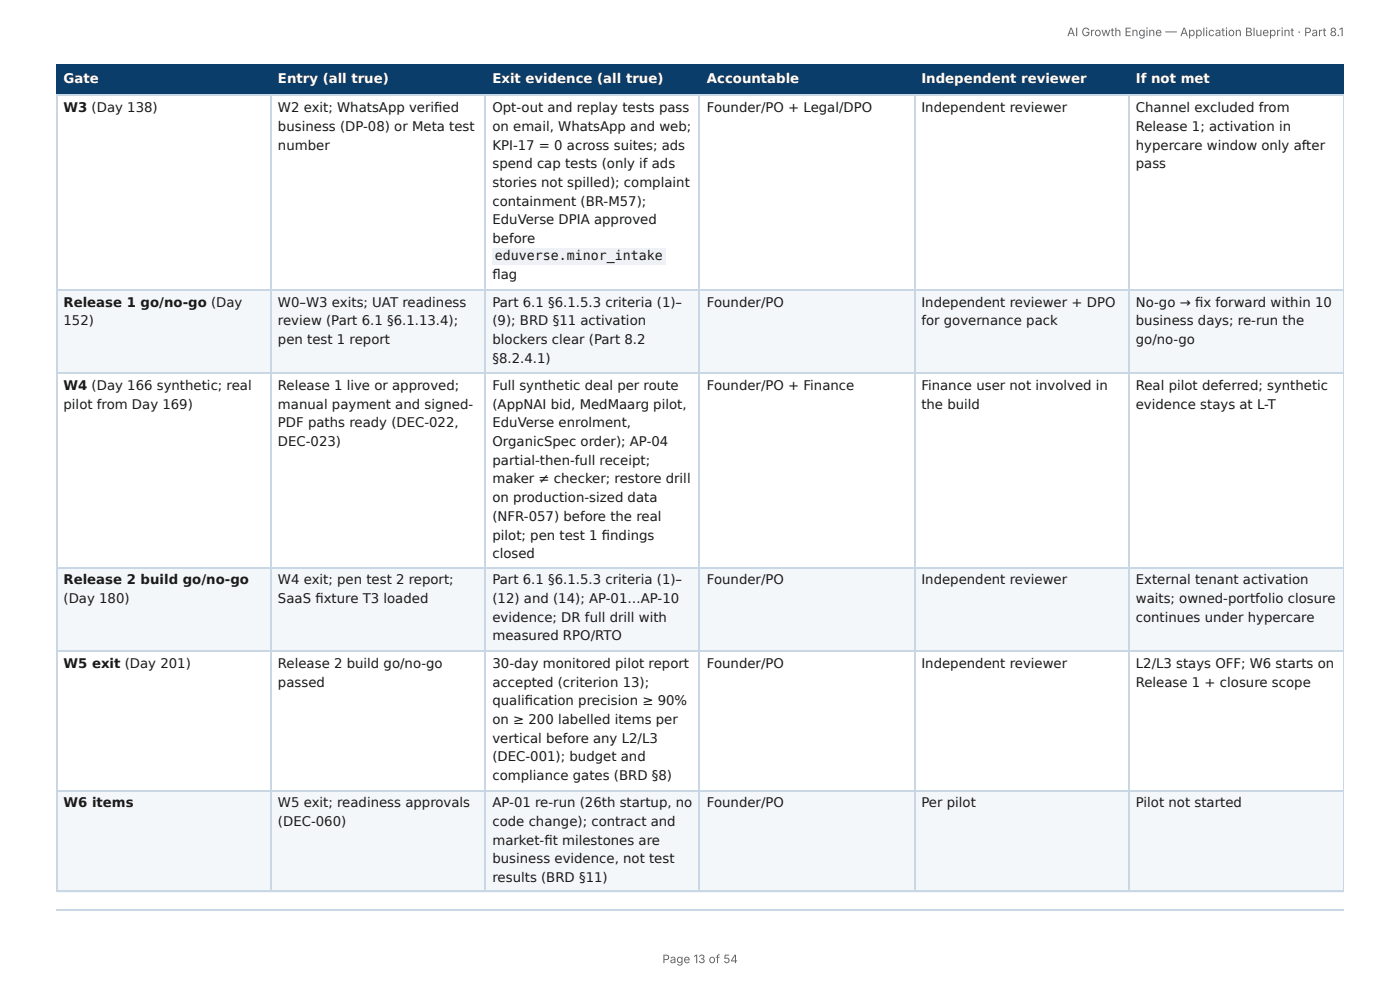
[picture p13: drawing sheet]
<svg xmlns="http://www.w3.org/2000/svg" width="297mm" height="210mm" viewBox="0 0 297 210" stroke-linecap="round" stroke-linejoin="round" font-family="sans-serif">
<defs><g id="words">
<g font-size="2.8" fill="#fff">
<text x="13.5" y="17.7">Gate</text>
<text x="59" y="17.7">Entry (all true)</text>
<text x="104.6" y="17.7">Exit evidence (all true)</text>
<text x="150.1" y="17.7">Accountable</text>
<text x="195.7" y="17.7">Independent reviewer</text>
<text x="241.2" y="17.7">If not met</text>
</g>
<g font-size="2.8" fill="#1a1a1a">
<text x="13.5" y="23.8">W3 (Day 138)</text>
<text x="59" y="23.8">W2 exit; WhatsApp verifi ed</text>
<text x="104.6" y="23.8">Opt-out and replay tests pass</text>
<text x="150.1" y="23.8">Founder/PO + Legal/DPO</text>
<text x="195.7" y="23.8">Independent reviewer</text>
<text x="241.2" y="23.8">Channel excluded from</text>
<text x="59" y="27.8">business (DP-08) or Meta test</text>
<text x="104.6" y="27.8">on email, WhatsApp and web;</text>
<text x="241.2" y="27.8">Release 1; activation in</text>
<text x="59" y="31.8">number</text>
<text x="104.6" y="31.8">KPI-17 = 0 across suites; ads</text>
<text x="104.6" y="35.7">spend cap tests (only if ads</text>
<text x="241.2" y="31.8">hypercare window only after</text>
<text x="241.2" y="35.7">pass</text>
<text x="104.6" y="39.7">stories not spilled); complaint</text>
<text x="104.6" y="43.7">containment (BR-M57);</text>
<text x="104.6" y="47.6">EduVerse DPIA approved</text>
<text x="104.6" y="51.6">before</text>
<text x="104.6" y="59.3">fl ag</text>
<text x="105.1" y="55.3">eduverse.minor_intake</text>
<text x="13.5" y="65.1">Release 1 go/no-go (Day</text>
<text x="59" y="65.1">W0–W3 exits; UAT readiness</text>
<text x="104.6" y="65.1">Part 6.1 §6.1.5.3 criteria (1)–</text>
<text x="150.1" y="65.1">Founder/PO</text>
<text x="195.7" y="65.1">Independent reviewer + DPO</text>
<text x="241.2" y="65.1">No-go → fi x forward within 10</text>
<text x="13.5" y="69.1">152)</text>
<text x="59" y="69.1">review (Part 6.1 §6.1.13.4);</text>
<text x="104.6" y="69.1">(9); BRD §11 activation</text>
<text x="195.7" y="69.1">for governance pack</text>
<text x="241.2" y="69.1">business days; re-run the</text>
<text x="59" y="73">pen test 1 report</text>
<text x="104.6" y="73">blockers clear (Part 8.2</text>
<text x="104.6" y="77">§8.2.4.1)</text>
<text x="241.2" y="73">go/no-go</text>
<text x="13.5" y="82.8">W4 (Day 166 synthetic; real</text>
<text x="59" y="82.8">Release 1 live or approved;</text>
<text x="104.6" y="82.8">Full synthetic deal per route</text>
<text x="150.1" y="82.8">Founder/PO + Finance</text>
<text x="195.7" y="82.8">Finance user not involved in</text>
<text x="241.2" y="82.8">Real pilot deferred; synthetic</text>
<text x="13.5" y="86.8">pilot from Day 169)</text>
<text x="59" y="86.8">manual payment and signed-</text>
<text x="104.6" y="86.8">(AppNAI bid, MedMaarg pilot,</text>
<text x="195.7" y="86.8">the build</text>
<text x="241.2" y="86.8">evidence stays at L-T</text>
<text x="59" y="90.8">PDF paths ready (DEC-022,</text>
<text x="59" y="94.7">DEC-023)</text>
<text x="104.6" y="90.8">EduVerse enrolment,</text>
<text x="104.6" y="94.7">OrganicSpec order); AP-04</text>
<text x="104.6" y="98.7">partial-then-full receipt;</text>
<text x="104.6" y="102.7">maker ≠ checker; restore drill</text>
<text x="104.6" y="106.6">on production-sized data</text>
<text x="104.6" y="110.6">(NFR-057) before the real</text>
<text x="104.6" y="114.6">pilot; pen test 1 fi ndings</text>
<text x="104.6" y="118.5">closed</text>
<text x="13.5" y="124.1">Release 2 build go/no-go</text>
<text x="59" y="124.1">W4 exit; pen test 2 report;</text>
<text x="104.6" y="124.1">Part 6.1 §6.1.5.3 criteria (1)–</text>
<text x="150.1" y="124.1">Founder/PO</text>
<text x="195.7" y="124.1">Independent reviewer</text>
<text x="241.2" y="124.1">External tenant activation</text>
<text x="13.5" y="128.1">(Day 180)</text>
<text x="59" y="128.1">SaaS fi xture T3 loaded</text>
<text x="104.6" y="128.1">(12) and (14); AP-01…AP-10</text>
<text x="241.2" y="128.1">waits; owned-portfolio closure</text>
<text x="104.6" y="132">evidence; DR full drill with</text>
<text x="104.6" y="136">measured RPO/RTO</text>
<text x="241.2" y="132">continues under hypercare</text>
<text x="13.5" y="141.8">W5 exit (Day 201)</text>
<text x="59" y="141.8">Release 2 build go/no-go</text>
<text x="104.6" y="141.8">30-day monitored pilot report</text>
<text x="150.1" y="141.8">Founder/PO</text>
<text x="195.7" y="141.8">Independent reviewer</text>
<text x="241.2" y="141.8">L2/L3 stays OFF; W6 starts on</text>
<text x="59" y="145.8">passed</text>
<text x="104.6" y="145.8">accepted (criterion 13);</text>
<text x="104.6" y="149.8">qualifi cation precision ≥ 90%</text>
<text x="241.2" y="145.8">Release 1 + closure scope</text>
<text x="104.6" y="153.7">on ≥ 200 labelled items per</text>
<text x="104.6" y="157.7">vertical before any L2/L3</text>
<text x="104.6" y="161.7">(DEC-001); budget and</text>
<text x="104.6" y="165.6">compliance gates (BRD §8)</text>
<text x="13.5" y="171.5">W6 items</text>
<text x="59" y="171.5">W5 exit; readiness approvals</text>
<text x="104.6" y="171.5">AP-01 re-run (26th startup, no</text>
<text x="150.1" y="171.5">Founder/PO</text>
<text x="195.7" y="171.5">Per pilot</text>
<text x="241.2" y="171.5">Pilot not started</text>
<text x="59" y="175.4">(DEC-060)</text>
<text x="104.6" y="175.4">code change); contract and</text>
<text x="104.6" y="179.4">market-fi t milestones are</text>
<text x="104.6" y="183.4">business evidence, not test</text>
<text x="104.6" y="187.3">results (BRD §11)</text>
</g>
<g font-size="2.5" fill="#666">
<text x="226.6" y="7.7">AI Growth Engine — Application Blueprint · Part 8.1</text>
<text x="140.7" y="204.5">Page 13 of 54</text>
</g>
</g></defs>
<g fill="#0b3d6b">
<path d="M12.2 14h45.5v6.1h-45.5z"/>
<path d="M57.7 14h45.5v6.1h-45.5z"/>
<path d="M103.2 14h45.5v6.1h-45.5z"/>
<path d="M148.7 14h45.5v6.1h-45.5z"/>
<path d="M194.2 14h45.5v6.1h-45.5z"/>
<path d="M239.7 14h45.7v6.1h-45.7z"/>
</g>
<g fill="#f4f7fa">
<path d="M12.2 61.6h45.5v17.8h-45.5z"/>
<path d="M57.7 61.6h45.5v17.8h-45.5z"/>
<path d="M103.2 61.6h45.5v17.8h-45.5z"/>
<path d="M148.7 61.6h45.5v17.8h-45.5z"/>
<path d="M194.2 61.6h45.5v17.8h-45.5z"/>
<path d="M239.7 61.6h45.7v17.8h-45.7z"/>
<path d="M12.2 120.7h45.5v17.7h-45.5z"/>
<path d="M57.7 120.7h45.5v17.7h-45.5z"/>
<path d="M103.2 120.7h45.5v17.7h-45.5z"/>
<path d="M148.7 120.7h45.5v17.7h-45.5z"/>
<path d="M194.2 120.7h45.5v17.7h-45.5z"/>
<path d="M239.7 120.7h45.7v17.7h-45.7z"/>
<path d="M12.2 167.7h45.5v21.7h-45.5z"/>
<path d="M57.7 167.7h45.5v21.7h-45.5z"/>
<path d="M103.2 167.7h45.5v21.7h-45.5z"/>
<path d="M148.7 167.7h45.5v21.7h-45.5z"/>
<path d="M194.2 167.7h45.5v21.7h-45.5z"/>
<path d="M239.7 167.7h45.7v21.7h-45.7z"/>
</g>
<path d="M11.9 13.9h273.5M12 13.8v6.6M57.5 13.8v6.6M103.1 13.8v6.6M148.6 13.8v6.6M194.3 13.8v6.6M239.8 13.8v6.6M11.9 20.2h273.5" fill="none" stroke="#0b3d6b" stroke-width=".26"/>
<path d="M285.3 13.8v6.6" fill="none" stroke="#0b3d6b" stroke-width=".21"/>
<g fill="none" stroke="#c9d6e3" stroke-width=".26">
<path d="M11.9 20.2h273.5M12 20.4v169M57.5 20.4v169M103.1 20.4v169M148.6 20.4v169M194.3 20.4v169M239.8 20.4v169M11.9 61.5h273.5M11.9 79.2h273.5M11.9 120.5h273.5M11.9 138.2h273.5M11.9 167.9h273.5"/>
<path d="M11.9 189.3h273.5M11.9 193.3h273.5"/>
</g>
<path d="M285.3 20.4v169" fill="none" stroke="#c9d6e3" stroke-width=".21"/>
<path d="M104.5 52.7h36.8v3.4h-36.8z" fill="#eef2f6"/>
<use href="#words"/>
</svg>
